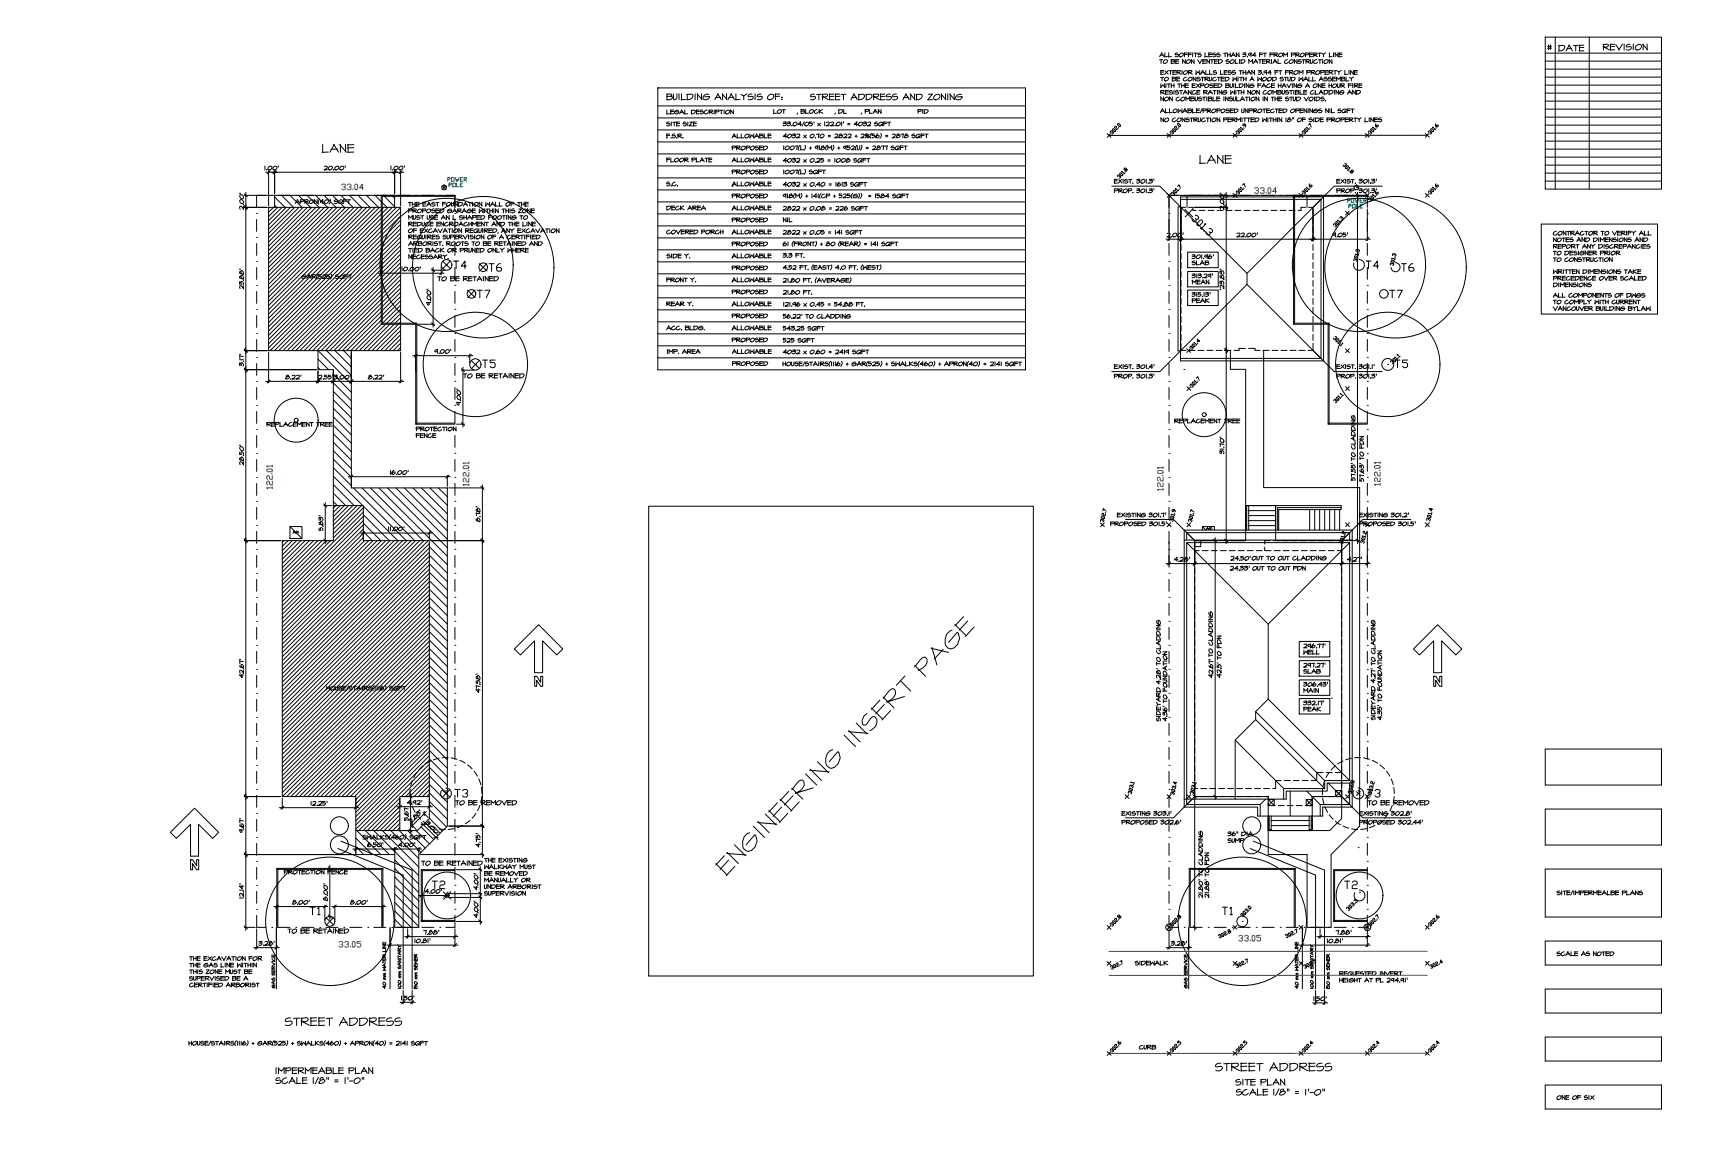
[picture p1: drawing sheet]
<svg xmlns="http://www.w3.org/2000/svg" width="914mm" height="610mm" viewBox="0 0 914 610" stroke-linecap="round" stroke-linejoin="round" font-family="sans-serif">
<defs><g id="words">
<g font-size="7.9">
<text x="169" y="82">LANE</text>
<text x="634" y="88">LANE</text>
<text x="163" y="485">T1</text>
<text x="646" y="485">T1</text>
<text x="150" y="544">STREET ADDRESS</text>
<text x="642" y="568">STREET ADDRESS</text>
</g>
<g font-size="7.5">
<text x="239" y="143">T4</text>
<text x="721" y="143">T4</text>
<text x="258" y="145">T6</text>
<text x="740" y="145">T6</text>
<text x="251" y="159">T7</text>
<text x="734" y="159">T7</text>
<text x="254" y="196">T5</text>
<text x="737" y="196">T5</text>
<text x="240" y="423">T3</text>
<text x="722" y="423">T3</text>
<text x="228" y="471">T2</text>
<text x="710" y="471">T2</text>
</g>
<g font-size="7.1">
<text x="653" y="576">SITE PLAN</text>
<text x="653" y="581">SCALE 1/8&quot; = 1'-0&quot;</text>
</g>
<g font-size="6.6">
<text x="823" y="28">DATE</text>
<text x="847" y="28">REVISION</text>
<text x="351" y="54">BUILDING ANALYSIS OF:</text>
<text x="428" y="54">STREET ADDRESS AND ZONING</text>
<text x="145" y="569">IMPERMEABLE PLAN</text>
<text x="145" y="575">SCALE 1/8&quot; = 1'-0&quot;</text>
</g>
<g font-size="6.6" fill="#a50052">
<text x="663" y="104">33.04</text>
<text x="249" y="258" transform="rotate(-90 249 258)">122.01</text>
<text x="731" y="258" transform="rotate(-90 731 258)">122.01</text>
</g>
<g font-size="6.2" fill="#a50052">
<text x="180" y="102">33.04</text>
<text x="145" y="260" transform="rotate(-90 145 260)">122.01</text>
<text x="616" y="261" transform="rotate(-90 616 261)">122.01</text>
<text x="178" y="502">33.05</text>
<text x="654" y="499">33.05</text>
</g>
<text font-size="6.2" x="191" y="446">SWALKS(460) SQFT</text>
<g font-size="5.7">
<text x="408" y="62">LOT , BLOCK , DL , PLAN PID</text>
<text x="613" y="61">ALLOWABLE/PROPOSED UNPROTECTED OPENINGS NIL SQFT</text>
<text x="215" y="121">REDUCE ENCROACHMENT AND THE LINE</text>
<text x="230" y="150">TO BE RETAINED</text>
<text x="821" y="159">ALL COMPONENTS OF DWGS</text>
<text x="643" y="349" transform="rotate(-90 643 349)">TO CLADDING</text>
<text x="689" y="358">SLAB</text>
<text x="240" y="427">TO BE REMOVED</text>
<text x="722" y="427">TO BE REMOVED</text>
<text x="592" y="437">PROPOSED 302.6'</text>
<text x="718" y="437">PROPOSED 302.44'</text>
<text x="222" y="459">TO BE RETAINED</text>
<text x="637" y="465" transform="rotate(-90 637 465)">TO CLADDING</text>
<text x="255" y="468">MANUALLY OR</text>
<text x="823" y="475">SITE/IMPERMEALBE PLANS</text>
</g>
<g font-size="5.3">
<text x="612" y="31">ALL SOFFITS LESS THAN 3.94 FT FROM PROPERTY LINE</text>
<text x="612" y="35">TO BE NON VENTED SOLID MATERIAL CONSTRUCTION</text>
<text x="613" y="41">EXTERIOR WALLS LESS THAN 3.94 FT FROM PROPERTY LINE</text>
<text x="613" y="44">TO BE CONSTRUCTED WITH A WOOD STUD WALL ASSEMBLY</text>
<text x="613" y="48">WITH THE EXPOSED BUILDING FACE HAVING A ONE HOUR FIRE</text>
<text x="613" y="51">RESISTANCE RATING WITH NON COMBUSTIBLE CLADDING AND</text>
<text x="613" y="55">NON COMBUSTIBLE INSULATION IN THE STUD VOIDS.</text>
<text x="351" y="61">LEGAL DESCRIPTION</text>
<text x="613" y="66">NO CONSTRUCTION PERMITTED WITHIN 18&quot; OF SIDE PROPERTY LINES</text>
<text x="351" y="68">SITE SIZE</text>
<text x="386" y="74">ALLOWABLE</text>
<text x="386" y="80">PROPOSED</text>
<text x="351" y="87">FLOOR PLATE</text>
<text x="386" y="87">ALLOWABLE</text>
<text x="413" y="87">4032 x 0.25 = 1008 SQFT</text>
<text x="386" y="93">PROPOSED</text>
<text x="351" y="99">S.C.</text>
<text x="386" y="99">ALLOWABLE</text>
<text x="413" y="100">4032 x 0.40 = 1613 SQFT</text>
<text x="386" y="106">PROPOSED</text>
<text x="215" y="110">THE EAST FOUNDATION WALL OF THE</text>
<text x="215" y="114">PROPOSED GARAGE WITHIN THIS ZONE</text>
<text x="351" y="112">DECK AREA</text>
<text x="386" y="112">ALLOWABLE</text>
<text x="413" y="113">2822 x 0.08 = 226 SQFT</text>
<text x="712" y="108">POWER</text>
<text x="215" y="117">MUST USE AN L SHAPED FOOTING TO</text>
<text x="386" y="119">PROPOSED</text>
<text x="413" y="119">NIL</text>
<text x="351" y="125">COVERED PORCH</text>
<text x="386" y="125">ALLOWABLE</text>
<text x="413" y="125">2822 x 0.05 = 141 SQFT</text>
<text x="821" y="126">CONTRACTOR TO VERIFY ALL</text>
<text x="215" y="128">REQUIRES SUPERVISION OF A CERTIFIED</text>
<text x="215" y="131">ARBORIST. ROOTS TO BE RETAINED AND</text>
<text x="386" y="131">PROPOSED</text>
<text x="821" y="129">NOTES AND DIMENSIONS AND</text>
<text x="215" y="135">TIED BACK OR PRUNED ONLY WHERE</text>
<text x="352" y="138">SIDE Y.</text>
<text x="386" y="138">ALLOWABLE</text>
<text x="413" y="138">3.3 FT.</text>
<text x="630" y="138">301.96'</text>
<text x="821" y="136">TO DESIGNER PRIOR</text>
<text x="821" y="133">REPORT ANY DISCREPANCIES</text>
<text x="215" y="138">NECESSARY.</text>
<text x="386" y="144">PROPOSED</text>
<text x="630" y="141">SLAB</text>
<text x="821" y="140">TO CONSTRUCTION</text>
<text x="821" y="150">PRECEDENCE OVER SCALED</text>
<text x="821" y="146">WRITTEN DIMENSIONS TAKE</text>
<text x="351" y="150">FRONT Y.</text>
<text x="386" y="150">ALLOWABLE</text>
<text x="630" y="151">MEAN</text>
<text x="821" y="153">DIMENSIONS</text>
<text x="386" y="157">PROPOSED</text>
<text x="413" y="157">21.80 FT.</text>
<text x="630" y="161">PEAK</text>
<text x="821" y="162">TO COMPLY WITH CURRENT</text>
<text x="351" y="163">REAR Y.</text>
<text x="386" y="163">ALLOWABLE</text>
<text x="821" y="165">VANCOUVER BUILDING BYLAW</text>
<text x="386" y="169">PROPOSED</text>
<text x="413" y="170">56.22' TO CLADDING</text>
<text x="351" y="176">ACC. BLDG.</text>
<text x="386" y="176">ALLOWABLE</text>
<text x="413" y="176">543.25 SQFT</text>
<text x="386" y="182">PROPOSED</text>
<text x="413" y="182">525 SQFT</text>
<text x="352" y="188">IMP. AREA</text>
<text x="386" y="188">ALLOWABLE</text>
<text x="413" y="188">4032 x 0.60 = 2419 SQFT</text>
<text x="386" y="195">PROPOSED</text>
<text x="244" y="201">TO BE RETAINED</text>
<text x="140" y="227">REPLACEMENT TREE</text>
<text x="620" y="225">REPLACEMENT TREE</text>
<text x="219" y="229">PROTECTION</text>
<text x="219" y="233">FENCE</text>
<text x="718" y="245" transform="rotate(-90 718 245)">TO CLADDING</text>
<text x="722" y="256" transform="rotate(-90 722 256)">57.63' TO FDN</text>
<text x="586" y="279">PROPOSED 301.5'</text>
<text x="718" y="279">PROPOSED 301.5'</text>
<text x="661" y="298">OUT TO OUT CLADDING</text>
<text x="650" y="303">24.33' OUT TO OUT FDN</text>
<text x="689" y="344">296.77'</text>
<text x="689" y="347">WELL</text>
<text x="647" y="360" transform="rotate(-90 647 360)">42.5' TO FDN</text>
<text x="689" y="354">297.27'</text>
<text x="689" y="364">306.43'</text>
<text x="689" y="368">MAIN</text>
<text x="689" y="377">PEAK</text>
<text x="615" y="383" transform="rotate(-90 615 383)">SIDEYARD 4.28' TO CLADDING</text>
<text x="618" y="383" transform="rotate(-90 618 383)">4.36' TO FOUNDATION</text>
<text x="728" y="382" transform="rotate(-90 728 382)">SIDEYARD 4.27' TO CLADDING</text>
<text x="732" y="382" transform="rotate(-90 732 382)">4.35' TO FOUNDATION</text>
<text x="648" y="443">36&quot; DIA</text>
<text x="648" y="447">SUMP</text>
<text x="255" y="458">THE EXISTING</text>
<text x="255" y="461">WALKWAY MUST</text>
<text x="149" y="464">PROTECTION FENCE</text>
<text x="255" y="465">BE REMOVED</text>
<text x="255" y="471">UNDER ARBORIST</text>
<text x="255" y="475">SUPERVISION</text>
<text x="641" y="476" transform="rotate(-90 641 476)">21.88' TO FDN</text>
<text x="151" y="495">TO BE RETAINED</text>
<text x="99" y="509">THE EXCAVATION FOR</text>
<text x="823" y="507">SCALE AS NOTED</text>
<text x="99" y="513">THE GAS LINE WITHIN</text>
<text x="599" y="512">SIDEWALK</text>
<text x="99" y="516">THIS ZONE MUST BE</text>
<text x="99" y="520">SUPERVISED BE A</text>
<text x="708" y="518">REQUESTED INVERT</text>
<text x="99" y="524">CERTIFIED ARBORIST</text>
<text x="602" y="556">CURB</text>
<text x="823" y="583">ONE OF SIX</text>
</g>
<text font-size="5.3" fill="#007f7f" x="236" y="100">POLE</text>
<g font-size="4.9" fill="#007f7f">
<text x="236" y="97">POWER</text>
<text x="713" y="111">POLE</text>
</g>
<text font-size="4.9" x="146" y="524" transform="rotate(-90 146 524)">GAS SERVICE</text>
<g font-size="4.4">
<text x="205" y="524" transform="rotate(-90 205 524)">40 mm WATER LINE</text>
<text x="222" y="524" transform="rotate(-90 222 524)">150 mm SEWER</text>
<text x="629" y="524" transform="rotate(-90 629 524)">GAS SERVICE</text>
<text x="696" y="524" transform="rotate(-90 696 524)">100 mm SANITARY</text>
</g>
<g font-size="4">
<text x="637" y="282">A/C</text>
<text x="154" y="283">A/C</text>
</g>
</g></defs>
<!-- layer: ARWALL -->
<g fill="none" stroke="#000" stroke-width=".53">
<path d="M818 20h61v80h-61zM818 28h61M142 110h70v76h-70zM145 110v-7h64v7M241 103v7M623 109h2l35 36v5l-35 36h-2zM625 104h75v87h-75zM625 105h74M628 110v-7h64v7M699 105v85M699 105l-39 40M816 119h61v47h-61z"/>
<path d="M660 150l39 40M168 186v10h8v72M186 186v72h51v179l-15 15v39h-13v-39h-21v-12M625 190h74M651 185v10h8v86M669 185v73h50v179l-15 15v39h-12v-39h-21v-20M153 279h7v6h-7zM153 279l7 6M659 278h1M659 276h1M659 273h1M659 270h1"/>
<path d="M659 268h16M661 278h14M661 276h14M661 273h14M661 270h14M149 286h27v-18h16v18h35v136h-15v18h-24v-18h-39zM627 286h89v128h-14v5h-21v4h-54zM627 286v-5h89v5M628 282h86M628 282v4M628 287l43 43M628 282l4 4"/>
<path d="M632 286h27v-18h16v18h35v136h-16v18h-23v-18h-39zM714 282v4M714 282l-4 4M714 287l-43 43M671 330v40M664 377l37 36M671 370l43 43M671 370l-7 7v4l-10 11v31M654 392l25 25M664 381l37 36M818 396h61v19h-61zM683 419v13"/>
<path d="M691 419l8 7M703 414l11 12h-15M714 414v12M716 414v13h-16v5h-34v-5h-39v-4M227 422v11l-6 7M631 423l-3 3M667 426v6M670 423l-3 3h-39v-139h86v126h-13v4h-22v6M671 434h1M671 437h1M673 434h20M673 437h20"/>
<path d="M694 434h.1M694 437h.1M694 432v8M699 426v6M710 422v11l-6 7h-33M818 428h61v19h-61zM818 460h61v25h-61zM629 491v32M818 498h61v13h-61zM818 523h61v13h-61zM818 549h61v12h-61zM818 574h61v13h-61z"/>
</g>
<!-- layer: ARWINDOW -->
<g fill="none" stroke="#000" stroke-width=".53">
<path d="M823 20v80M841 20v80M818 37h61M818 32h61M818 58h61M818 54h61M818 49h61M818 45h61M818 41h61M818 79h61M818 75h61M818 70h61"/>
<path d="M818 66h61M818 62h61M818 96h61M818 92h61M818 87h61M818 83h61"/>
</g>
<!-- layer: ARNOTE -->
<g fill="none" stroke="#000" stroke-width=".53">
<path d="M819 24v2M820 24v2M821 25l-2 1M821 24l-2 1M348 47h195v149h-195zM348 56h195M348 62h195M348 69h195M348 75h195M353 71v2M354 72h-1M354 71h-1"/>
<path d="M355 73h.1M357 71l-1 1h1a1.1 1.1 0 0 1 0 1 1.1 1.1 0 0 1-1 0M358 73h.1M359 71h1v1h-1l2 1M359 71v2M361 73h.1M414 65h2h-1M414 65l2 1-1 1-1-1M415 77v2M416 71v2M416 71l-2 1h2M417 65h1h-1"/>
<path d="M417 65l1 1-1 1v-1M419 67h.1M419 71h2l-1 1M419 72h2l-1 1h-1M421 77h1v2M422 71h1v1l-2 1h2M423 77v1v2M424 64v3M424 77v2M424 64l-2 2h2M425 79h-1M425 72l2 1"/>
<path d="M426 64l-2 3M426 77v1l-1 2M427 72l-2 1M428 65l2 1-1 1-1-1M429 64v1M429 78v1M429 78h-1M430 65h-2M431 64v1M431 73h.1M433 78h-1h-1h1l1-1v2M433 65l1 2"/>
<path d="M433 71v2M433 71h-1M434 77v2M434 65l-1 2M435 78h1l-1 1h-1zM436 78v-1h-1v1M436 64v3M437 65h1h1l-2 2h2M438 77l-1 1v2M438 72h1M439 72h-1M440 65h1l-2 2h2"/>
<path d="M440 77v2M440 77l-1 1-1-1v2M441 77v1l-1 2M442 71h1v1l-1 1h1M442 67h.1M444 78v1M444 72h1h1l-1 1h-1zM444 78h-1M445 72v-1h-1l1 1M445 64v3M446 64v1M447 71h1v1l-2 1h2"/>
<path d="M448 78h-1h-1h1l1-1v2M448 78h2l-1 1h-1M449 77v1M449 71h1v1l-1 1h1M450 77h-2M450 66h-1M450 65h-1M451 77h1v1l-2 1h2M453 71v2M453 77v1v2M454 72h-2M454 66h-2l1-2v3"/>
<path d="M455 77v2h-1v-2M456 71h1v1l-2 1h2M456 77v1l-1 2M457 65h1M457 65l2 1-1 1-1-1M459 72h1l-1 1zM459 65h1h1l-2 2h2M459 79h-1M459 78h-1M460 71l-2 2M461 71l-1 1 1 1M461 72h2l-1 1h-1"/>
<path d="M462 71v1M462 77h1v1l-1 1h1M463 71h-2M464 65h-1l2 1a1 1 0 0 1-1 1 1 1 0 0 1-1-1M464 78h2l-1 1h-1zM465 71a1.1 1.1 0 0 0-1 1 1.1 1.1 0 0 0 0 1l1-1-2 1M465 78v-1v1M466 71v1v1M466 66l1 1M468 77l-1 2M468 64v3M468 77h-2"/>
<path d="M469 72h1M469 65h-1M469 77v2M470 77h-2M470 72h-1M470 65v2M471 65h-1M472 71h1l1 1-2 1h2M473 77l-2 1h2a1 1 0 0 1 0 1 1 1 0 0 1-1 0M475 72h1l-1 1h-1zM475 78l1 1M476 72v-1h-1v1"/>
<path d="M478 71v2M478 77h-2v2M478 78h-2M478 71h-1M479 72h1h1l-2 1zM479 77v2M480 72v-1h-1v1M480 77h-2M484 71l-1 1h1a1.1 1.1 0 0 1 0 1 1.1 1.1 0 0 1-1 0M486 72l1 1M487 71v2M489 72h-2"/>
<path d="M489 71h-2M490 71v2M491 71h-2M348 81h195M348 94h195M348 88h195M415 90v2M422 90v2M422 90h-1M423 90v1v1M424 90v2M425 92h-1"/>
<path d="M426 90v1l-1 1M430 90l-2 1h2a1.1 1.1 0 0 1-1 1 1.1 1.1 0 0 1-1 0M432 91l1 1M433 90v2M435 90h-2M435 91h-2M436 90v2M437 90h-2M588 99h26l11 11M590 95v2M590 100v2M591 95h-1"/>
<path d="M591 97h-1M591 96h-1M592 100v2M592 95l2 2M594 95l-2 2M594 95v2M596 95l-1 1h2a1 1 0 0 1-1 1 1 1 0 0 1-1 0M598 95v2M599 95h-2M599 97h.1M602 95h1l-1 1M602 96h1l-1 1"/>
<path d="M607 95v2M607 100v2M608 97h.1M608 95h2l-1 1M608 96h2l-1 1h-1M611 95h.1M611 100h.1M707 95v2M707 100v2M709 95h-2M709 97h-2M709 96h-2"/>
<path d="M710 100v2M710 95l1 2M711 95l-2 2M712 95v2M714 95l-1 1h2a1.1 1.1 0 0 1-1 1 1.1 1.1 0 0 1-1 0M715 100v2M716 95v2M717 95h-2M717 97h.1M719 95h2l-1 1M719 96h2l-1 1h-1M724 95v2"/>
<path d="M724 100v2M725 97h.1M726 95h1v1M726 96h2l-1 1h-1M728 95h.1M728 100h.1M731 99h-25l-11 11M157 106l2 2M157 106l-1 2M158 107h-1M159 106h2l-1 1-1-1M159 106v2"/>
<path d="M161 106h2v1l-2-1 2 2M161 106v2M166 106l2 2M166 106v2M168 106v2M169 105l-1 2 1 1M171 107h-2l2-1v2M175 105v2l-1 1M178 106h-1l2 1a1.1 1.1 0 0 1-1 1 1.1 1.1 0 0 1-1 0M180 107l1 1M182 106v2M183 106l-1 1"/>
<path d="M183 106h-1M185 106v2M185 106h-1M202 104h39M202 103v69M241 103h-39v69h19M348 120h195M348 107h195M348 113h195M348 100h195M416 103v2M416 103h-1l-1 1 2-1"/>
<path d="M417 103v2M418 104h2l-2 1-1-1zM419 103h-1v1M421 102l-1 2v1M421 103l1 1 1-1v2M421 103v2M424 102v2l-1 1M426 104h1M427 103v1M430 103v2M432 103v2M432 103l-2 1h2"/>
<path d="M433 103v2M434 102v2v1M436 103h-1v1l1 1 1-1M437 103h2v1l-2-1M437 103v2M441 104h1M442 103v1M444 103l2 1-1 1-1-1M444 103v1M445 103h-1M446 103h1h1l-2 2h2M448 103l2 1-1 1-1-1"/>
<path d="M449 103v1M450 103h-2M451 102l-1 2 1 1M453 103l-2 1 1 1 1-1h1h-2M454 102l1 2-1 1M456 102v2l-1 1M461 104h-1M461 103h-1M463 103v2M464 103l2 1-1 1-1-1M464 103v1M465 103h-1"/>
<path d="M466 104h2l-1 1-1-1zM467 103h1h-1h-1l1 1M470 104h-1l1-1v2M474 103h-2l2 1a1 1 0 0 1 0 1 1 1 0 0 1-2 0M476 104l1 1M477 103v2M479 103l-2 1M479 103h-2M480 103v2M481 103h-2M590 100h2l-1 1h-1M592 100h2l-1 1h-1l2 1"/>
<path d="M597 101h1l1-1h-2v2M599 102h.1M602 100h1l-1 1M602 101h1l-1 1M608 102h.1M608 100h2l-1 1M608 101h2l-1 1h-1M685 104h39M685 103v69M707 100h2l-1 1h-1M710 100h1v1h-1l2 1M715 100h2l-1 1h-1"/>
<path d="M717 102h.1M719 100h2l-1 1M719 101h2l-1 1h-1M724 103h-39v69h18M725 102h.1M726 100h1v1M726 101h2l-1 1h-1M219 121v2M222 121v2M225 121l1 2M226 121l-2 2M228 121h-1v2h1l1-1"/>
<path d="M230 121l2 2M230 121l-1 2M232 121l1 2M234 121l-1 2M235 121l2 2M236 121l-2 2M238 121v2M239 121v2M243 121l1 2M243 121v2M244 121v2M246 121h2v1h-2l2 1"/>
<path d="M246 121v2M249 121v2M255 121v1l-1 1h-1v-2M255 121v2M256 121h2v1h-2l2 1M256 121v2M259 121v2M261 121h1l1 1-1 1h-1zM266 121l2 2M267 121l-2 2M268 121v2M270 121v2l-2-2"/>
<path d="M274 121v2M276 121l2 2M278 121l-2 2M280 121h-1l-1 2h1l1-1M282 121l1 2M282 121l-1 2M283 121l2 2M286 121l-2 2M287 121l1 2M287 121l-1 2M289 121v2M290 121h-1"/>
<path d="M291 121v2M294 121l2 2M294 121v2M296 121v2M348 126h195M348 132h195M348 139h195M416 128a1.1 1.1 0 0 0-1 1 1.1 1.1 0 0 0 0 1l1-1-2 1M417 128v2M420 128l-1 1v1M420 128v2M422 128h-2"/>
<path d="M422 129h-2M422 128h2v1h-2l3 1M422 128v2M428 128v2M429 128v2l-2-2M430 128v2M431 128h-2M432 128v1l-1 1M434 129h1M435 129v1M438 129h1l-1 1h-1zM439 129v-1h-1v1"/>
<path d="M445 128l-1 1v1M445 128h2l-1 1h-1l2 1M445 128v2M447 128v2M449 129h-2M449 128h-2M449 130h-2M450 128l2 2M451 128l-2 2M451 129h-1M452 128h2v1h-2l2 1M452 128v2"/>
<path d="M455 128v1l-1 1M459 129h-2M461 128v2M463 128v2M463 128l-1 1h2M464 128v2M468 128l-1 1h1v1h-1M470 129l1 1M471 128v2M473 128h-2M473 129h-2M474 128v2"/>
<path d="M475 128h-2M162 146h-2v1h2v-1h-2M163 145l2 2M164 145l-2 2M164 147h-1M165 145l2 1h-1h-1l2 1M165 145v2M168 145v1v2M169 145v1l1 1h-1M170 145h-1M171 146l1-1v1l-1 1h1M173 146h1v1h-1"/>
<path d="M173 145v1M174 145h-1M175 145l1 1-1 2M179 145l-1 1h1v1h-1M181 146l1 1M182 145v2M184 146h-2M184 145h-2M185 145v2M186 145h-2M200 145h35M213 141v2"/>
<path d="M216 143h.1M222 141v1M226 153h.1M226 160l1 2v-1l-1-1M228 159h.1M228 143h7M229 141v32M233 141v4M348 145h195M348 151h195M348 158h195M415 148l1-1v1l-2 1h2"/>
<path d="M415 160v2M416 140v3M416 140l-2 2h2M417 143h.1M417 147v2M417 141l2 1h-1h-1M418 140v1M418 149h.1M418 160v2M419 141h-2M419 148h2l-2 1h-1zM420 141h1l-1 2 1-1"/>
<path d="M420 148v-1l-1 1M423 160a1.1 1.1 0 0 0-1 1 1.1 1.1 0 0 0 0 1l1-1-2 1M423 140v3M425 141h-2M425 147v2M426 141v2M427 148h-2M427 147h-2M427 141h-2M428 143h.1M428 147v2M429 147h-2"/>
<path d="M429 149h.1M430 140v1v2M431 140v3M432 147l-1 1 1 2M432 141h-1M432 142l-1 1M433 147l2 2M434 147l-2 2M434 140l1 2M434 140l-1 3M434 148l-1 1M435 160v1"/>
<path d="M435 142h-2M435 147l1 2M437 141h-1h-1l2 1a1.1 1.1 0 0 1 0 1 1.1 1.1 0 0 1-2-1M437 147l-1 2M438 147v2M438 141v2M439 141h-1M439 148h-1M439 147h-1M439 149h-1M440 140v2l-1 1M442 160v1"/>
<path d="M442 149l-2-1h1h1l-1-1h-1v2M443 147l1 2M443 147l-1 2M444 142h-2l2-2v3M444 148l-1 1M445 143h.1M445 160v2M445 160l-1 1h2M447 148l-1-1-1 1v1h2v-1h-2M448 147v2M449 147h-1M449 149h-1"/>
<path d="M449 148h-1M449 140v3M450 147v1v2M451 141h-2M452 141v2M453 141h-2M454 143h.1M456 140v1v2M457 141v2M459 140v3M459 142l-1-1-1 2M461 141h-2"/>
<path d="M461 142l-2 1M463 141h-2l2 1a1.1 1.1 0 0 1 0 1 1.1 1.1 0 0 1-2-1M464 141v2M465 141h-1M466 140v2l-1 1M631 145h1v1M631 155h1v1M633 145v2M633 155v2M634 145h2l-1 1M634 155v1M635 155h-1"/>
<path d="M637 145h1l1 1-2 1h2M637 155v2M638 155h1v1M640 155h.1M641 145v2M641 145h-2v1h1l1-1M642 145v1M202 171h19v53M220 171v53h21M221 172h9M226 160h2M348 164h195"/>
<path d="M348 170h195M348 177h195M416 160h1v1l-2 1h2M419 162h.1M421 161h-1l1-1v2M425 161l2 1M427 161l-2 1M432 162h.1M434 161h-2l2-1v2M434 161h2l-1 1h-1M436 160h-2M439 161h-1"/>
<path d="M442 161h1l-1 1M443 160h-1M446 162h.1M447 161h2l-2 1zM448 161v-1h-1v1M449 161h2l-1 1h-1zM450 161l1-1h-1l-1 1h1M455 160h-2v2M455 161h-2M456 160v2M457 160h-2M457 162h.1"/>
<path d="M685 171h18v53M703 171v53h21M218 188h32M231 185v2M232 185h-2v1l1-1M232 187h.1M238 185v1M245 194v32M249 187v5M348 189h195M348 183h195M414 192v2"/>
<path d="M416 191v3M416 192l-2 1M420 191v2l-1 1v-1v-1M422 192h-1h1v1h-1M423 191v3h1M424 192h-1M426 191l-1 3M428 192h-2h2v1h-2M429 192v2M430 192h-2M431 191l2 3M432 191l-2 3"/>
<path d="M432 193h-1M433 191v3M434 192h2h-2l2 2M434 192v2M438 192h-2h2v1h-1M439 191v1v2M440 191v3M441 191v3M442 191v3M444 191a1.1 1.1 0 0 0-1 1 1.1 1.1 0 0 0 1 2v-2l-1 1M445 191l1 2-1 1M448 192v1"/>
<path d="M449 193h-1M453 192h-1l-1 1v1l2-1v-1l-2 1M456 193h-2M456 194l-1-3-1 3M458 194l-2-2h2h-1h-1v2M459 191v1v2M460 192l1 1-1 1v-1M460 191v1M461 192h-1M462 192h1l-1 2h1M464 191v1l1 1v1l-1-1M465 192h-1"/>
<path d="M466 191l1 2-1 1M469 192v1M470 193h-1M473 192h-1h1v1h-1M474 192v2l1-2 1 2M476 191v3M479 193h-2M479 194l-1-3-2 3M479 191v3h2M481 191v3M483 192h-2l2 2M485 192h-1h1v1h-1"/>
<path d="M487 191l-1 1v2M488 191v3M488 191l-1 2h2M490 191a1.1 1.1 0 0 0-1 1 1.1 1.1 0 0 0 1 2l1-2-2 1M494 191l1 2-1 1M497 192v1M498 193h-1M501 191l1 3M501 191l-1 3M502 193h-2M502 192h2l-1 1-1-1M503 192v2"/>
<path d="M505 192h1h-1l2 2M505 192v2M510 192l1 2M510 191v3M511 191v3M513 191l-1 1v2M514 191v3M514 191l-1 2h2M518 191v2v1M522 193h-1M522 192h-1M524 192h1h1l-2 2h2"/>
<path d="M527 191v3M529 191v3M529 191l-2 2h2M530 191v3M533 192h-1h2v1h-2M535 193l1 1M537 191v3M539 192h-2M540 192v2M541 192h-2M590 198h2l-1 1h-1M590 193v2"/>
<path d="M590 198v2M591 193h-1M591 195h-1M591 194h-1M592 198h2l-1 1h-1l2 1M592 193l2 2M592 198v2M594 193l-2 2M594 193v2M596 193l-1 1h2a1 1 0 0 1-1 1 1 1 0 0 1-1 0M597 198h2v1h-2M597 198v2"/>
<path d="M598 193v2M599 193h-2M599 195h.1M599 200h.1M602 193h1l-1 1M602 198h1l-1 1M602 194h1l-1 1M602 199h1l-1 1M607 193v2M607 198v2M608 195h.1M608 200h.1"/>
<path d="M608 198h2l-1 1M608 199h2l-1 1h-1M610 194h-2l2-1v2M611 198v1M611 193v1M625 185l-11 12h-26M695 185l11 12h25M707 198h2v1h-2M707 193v2M707 198v2M709 193h-2M709 195h-2"/>
<path d="M709 194h-2M710 198h1v1h-1l2 1M710 193l1 2M710 198v2M711 193l-2 2M712 193v2M714 193l-1 1h2a1.1 1.1 0 0 1-1 1 1.1 1.1 0 0 1-1 0M715 198h2l-1 1h-1M715 198v2M716 193v2M717 193h-2M717 195h.1"/>
<path d="M717 200h.1M719 193h2l-1 1M719 198h2l-1 1M719 194h2l-1 1h-1M719 199h2l-1 1h-1M724 193v2M724 198v2M725 195h.1M725 200h.1M726 198h1v1M726 199h2l-1 1h-1M726 193v2"/>
<path d="M727 193v1M728 198v1M242 206h.1M242 213h2M242 213v1h1l-1-1M244 212h.1M220 224h21M242 224h4M703 224h21M343 268h204v248h-204zM591 271v3M593 272h-2"/>
<path d="M594 272l1 1M595 272l-2 2M596 275h25l11 11M596 271v3M598 272h-1h1a1 1 0 0 1 0 2 1 1 0 0 1-1-1M600 272v2M600 272h-1M601 271v3M602 271v3M603 271v2l-1-1M606 272h-2v1v1l2-1v-1l-2 1M608 272h2h-1"/>
<path d="M608 272l2 1h-1h-1M613 271v3M616 271v3M616 272h-2M617 271v1M719 271v3M721 272h-2M722 272l1 1M723 272l-2 2M724 271v3M726 272h-1l2 1a1.1 1.1 0 0 1-1 1 1.1 1.1 0 0 1-1-1M728 272v2"/>
<path d="M729 272h-2M729 271v3M730 272l2 1M730 271v3M731 271v2M734 272h-1l-1 1 1 1 1-1v-1l-1 1M736 272h2h-1M736 272l2 1h-1h-1M741 271v3M743 272h1h1l-2 2 2-1M745 271v1M747 275h-26l-11 11"/>
<path d="M504 334a6 6 0 0 0-2 9h1a6 6 0 0 0 4-8l-5 5M505 330l6 6M510 326l-5 5M512 329l-4 5M515 332l-4 5M479 358l-5 5M484 353l4-5h2v1a6 6 0 0 1-4 6M484 352l6 6M493 343l9 2M493 343l3 9M499 344l-5 5M173 363v2"/>
<path d="M174 363v2M174 364h-1M179 363v1l-1 1h-1v-2M180 363l-1 1h2a1.1 1.1 0 0 1-1 1 1.1 1.1 0 0 1-1 0M181 363v2M183 364h-2M183 363h-2M183 365h-2M184 363l-1 2M186 363l-1 1h2a1.1 1.1 0 0 1-1 1 1.1 1.1 0 0 1-1 0M188 363v2M189 363h-2"/>
<path d="M190 363l1 2M190 363l-1 2M191 364h-2M192 363v2M193 363h1v1h-1l2 1M193 363v2M196 363l-1 1h2a1.1 1.1 0 0 1-1 1 1.1 1.1 0 0 1-1 0M198 363l-1 1v2M198 363v2M200 363v2M201 363v2M202 363a1.1 1.1 0 0 0-1 1 1.1 1.1 0 0 0 1 1l1-1-2 1"/>
<path d="M204 363v1l-1 2M208 363l-2 1h2a1.1 1.1 0 0 1-1 1 1.1 1.1 0 0 1-1 0M210 364l1 1M211 363v2M213 364h-2M213 363h-2M214 363v2M215 363h-2M459 378a4 4 0 0 0-3 5 1.5 1.5 0 0 0 3 0l2-3 2-1a4 4 0 0 1 1 5 4 4 0 0 1-4 3M461 375l6 6M466 370l-5 5M467 369l6 6"/>
<path d="M468 373l-5 5M471 376l-4 5M477 360l5 6M479 369l-10 3a6 6 0 0 0 5-7l-1-1-2 1-4 5M690 371h1v1M692 371h2l-1 1M694 371h2v1l-2 1h2M698 371v2M700 371l-1 2M700 371h-2M700 371v1M441 397a6 6 0 0 0-2 9l1 1a6 6 0 0 0 3-9l-4 5"/>
<path d="M447 389l6 6M449 387l10 1M449 387l6 6M453 383l6 5M417 419l-4 5M419 417l6 6M426 409l6 6M428 408h11M429 407l6 6M430 417l-9 3a6 6 0 0 0 4-6v-1h-2l-4 5M433 403l5 6M399 437l6 6"/>
<path d="M401 435l10 1M401 435l6 6M405 431l6 6M407 429l6 6M411 425l-4 5M413 423l6 6M414 427l-5 5M417 430l-5 5M420 421l-5 5M423 424l-5 5M594 429v2M595 429l-1 1"/>
<path d="M595 430h-1M596 430l2 1M598 429l-2 2M598 429v2M600 430h-1h2a1.1 1.1 0 0 1-1 1 1.1 1.1 0 0 1-1 0M602 430v1M603 430h-2M604 429v2M604 429l2 2M606 429v2M608 430l-2 1h1h1l1-1h-2M611 430h1h-1"/>
<path d="M611 430l1 1h-1M615 430l2-1-1 1M615 430l2 1h-1h-1M619 429v2M620 429v1M632 422l-11 11h-25M710 422l11 11h26M719 429v2M721 430h-2M721 429l-2 1M722 430l1 1M723 429l-2 2"/>
<path d="M724 429v2M726 430h-1h2a1.1 1.1 0 0 1-1 1 1.1 1.1 0 0 1-1 0M728 430v1M729 430h-2M729 429v2M731 429v2M732 431l-2-2v2M734 430h-1l-1 1h1h1v-1h-1M736 430l2-1-1 1M736 430l2 1h-1h-1M741 430l1-1 1 1-2 1h2M744 431l1-1h1l-1 1z"/>
<path d="M745 430v-1v1M747 429v1M147 460v31M179 449l34 14v60M180 445l38 15v63M202 460v31M379 457l6 6M383 453l-4 5M385 452h10M385 451l6 6M386 455l-5 5M389 447l5 6"/>
<path d="M389 458l-5 5M397 441a6 6 0 0 0-2 9l1 1a6 6 0 0 0 3-9l-4 5M662 449l34 14v60M663 445l38 15v63M147 460h56M223 461h18M223 460v28M241 460h-18v28h18M136 492v10M137 498h2l-1 1M137 499h2l-1 1h-1M140 498h1l1 1-2 1h2"/>
<path d="M143 499h1l-1 1h-1zM144 499v-1h-1v1M145 498v1M146 491v32M147 491v-31h56v31M206 491v32M211 500v1v1M214 496h28M216 492v4M220 497v2M223 487h18M223 499h.1"/>
<path d="M224 498h2l-2 1zM225 498v-1h-1v1M226 492l-1 2M226 492l-2 1M226 494h.1M227 497v2M227 494l2-1-1 1h-1zM228 497h.1M228 493v-1l-1 1h1M230 494l1-1-1 1h-1zM231 493l-1-1v1M232 492v1"/>
<path d="M241 491v10M619 492v10M620 498h1v1M620 499h2l-1 1h-1M623 498h1l1 1-2 1h2M625 499h2l-1 1h-1zM626 499v-1l-1 1h1M628 498v1M629 492v10M685 499v1h2v-1M686 499v1M689 491v32"/>
<path d="M697 496h28M699 492v4M702 497v2M706 499h.1M707 498h2l-2 1zM708 498v-1h-1v1M708 492v2M708 492l-1 1M709 494h.1M709 497v2M710 494l2-1-2 1zM710 497h.1"/>
<path d="M711 493l-1-1v1M712 494l2-1-1 1h-1zM714 493l-1-1v1M715 492v1M724 491v10M134 501h14M139 500h.1M205 500h37M211 507h1M211 504l1 1M211 508h1M211 503h1"/>
<path d="M211 512v1v-1l1-1v2M211 506v1M211 506h1M211 501h1M211 517h1M211 516h1M211 509l1 2M212 508l-1 1h1M212 509l-1 1 1 1M212 504l-1 1M212 502l-1 1v-1v1M212 517h-1h1"/>
<path d="M212 516h-1l1 1M212 515h-1l1 1M212 514h-1l1 1M617 501h14M622 500h.1M685 512h2M685 508h2M685 502h2M685 501h2M685 500h2l-2 1M685 507v1M685 513h2"/>
<path d="M685 508v2M685 509h2M686 518h1M686 516h1M686 507v1M686 510v1M687 512l-1 1 1 1M687 507v1M687 502v2h-2M687 505l-1 2v-2l-1 1v1h2M687 510l-2 1 2 1M687 518h-1"/>
<path d="M687 517h-1v1M687 516h-1M687 515h-1v1M688 500h37M702 508h2M702 510v2h2l-1-2M702 507v1M702 506h2M702 512l1 1v-1v1M703 518h1M703 516h1M703 510v2"/>
<path d="M703 507v1M703 505v2v-2h-1v2M703 508l-1 1 2 1h-2M703 507l1 1M704 517h-2l1 1M704 517h-2h1M704 515l-2 1h1M704 515h-2h1M709 518v2M710 518v2M711 518v2M712 520h-1"/>
<path d="M713 518v2M716 518h-2v1a1.4 1.4 0 0 0 2 0h-2M717 518v2M718 518v2M719 518v2M724 520l-1-2-1 2M725 518v2M728 518v2M731 518v2M732 520h-2M734 518h1h1l-2 2h2M738 518v2"/>
<path d="M740 518v2M741 520h.1M743 518v2M744 518v2M211 523h1M212 530h8M212 527v2M213 524v7M213 529h.1M214 528h2l-1 1h-1M214 527v1M215 527h-1"/>
<path d="M218 524v7M219 527v1M685 522h2M686 522v1l-1-1M695 531h8M695 527v3M696 524v8M696 530h.1M697 528h1v1h-1M697 527v1M698 527l-1 1M701 524v8"/>
<path d="M702 527v1M702 522h1M702 523h2M702 522v1M703 523v-2v2M100 551v2M101 551v2M102 552h-2M106 551v1l-1 1v-2M108 551l-2 1h2a1.1 1.1 0 0 1-1 1 1.1 1.1 0 0 1-1 0M109 551v2M110 552h-2"/>
<path d="M110 551h-2M110 553h-2M112 551l-2 2M113 551l-1 1h2a1 1 0 0 1-1 1 1 1 0 0 1-1 0M115 551v2M116 551h-2M117 551l1 2M117 551l-1 2M118 552h-2M119 551v2M120 551h1v1h-1l2 1M120 551v2"/>
<path d="M123 551l-1 1h2a1.1 1.1 0 0 1-1 1 1.1 1.1 0 0 1-1 0M125 551l-1 1 1 1M126 551v2M127 551v2M128 551v2M129 551a1.1 1.1 0 0 0-1 1 1.1 1.1 0 0 0 1 1l1-1-2 1M131 551v1l-1 1M134 552v1M134 552h-1M138 551h-1v2a1.4 1.4 0 0 0 2-1h-2M141 552h-2M141 553l-1-2-1 2"/>
<path d="M142 551h1v1h-1l2 1M142 551v2M145 551l-1 1 1 1M145 552h2l-1 1h-1M145 551v1M147 551h-2M147 551h2v1l-2 1h2M151 551h-1v1h1l-1 1M152 551v1l-1 1M155 552v1M155 552h-1M159 551l-2 1h2a1 1 0 0 1 0 1 1 1 0 0 1-2 0"/>
<path d="M160 551v2l1-1 1 1M162 551v2M163 551l1 2M163 551l-1 2M164 552h-2M165 551v2M166 553h-1M167 551v2M169 551l-2 1 2 1M171 551l-2 1h2a1 1 0 0 1-1 1 1 1 0 0 1-1 0M172 551l-1 1 1 1M174 551v2"/>
<path d="M174 551l-2 1h2M176 551a1.1 1.1 0 0 0-1 1 1.1 1.1 0 0 0 1 1v-1l-1 1M180 551v1l-1 1M183 552v1M183 552h-1M186 551l2 2M187 551l-2 2M187 552h-1M188 551h2v1h-2M188 551v2M190 551h2v1h-2l2 1M190 551v2"/>
<path d="M196 551v2M197 551v2l-2-2M198 551l-1 1 1 1M200 551v2M200 551l-2 1h2M204 551v1l-1 1M207 552h-1M210 551h1v1l-1 1h1M212 551v2M214 551v2M214 551l-1 1h2M215 551v2"/>
<path d="M219 551l-1 1h1a1 1 0 0 1 0 1 1 1 0 0 1-1 0M221 552l1 1M223 551v2M224 552h-2M224 551h-2M225 551v2M226 551h-1"/>
<circle cx="417" cy="78" r="1"/>
<circle cx="418" cy="72" r="1"/>
<circle cx="419" cy="78" r="1"/>
<circle cx="421" cy="66" r="1"/>
<circle cx="427" cy="66" r="1"/>
<circle cx="430" cy="72" r="1"/>
<circle cx="435" cy="72" r="1"/>
<circle cx="444" cy="66" r="1"/>
<circle cx="455" cy="66" r="1"/>
<circle cx="458" cy="71" r=".6"/>
<circle cx="466" cy="66" r="1"/>
<circle cx="475" cy="78" r="1"/>
<circle cx="486" cy="72" r="1"/>
<circle cx="417" cy="91" r="1"/>
<circle cx="419" cy="91" r="1"/>
<circle cx="432" cy="91" r="1"/>
<circle cx="605" cy="96" r="1"/>
<circle cx="723" cy="96" r="1"/>
<circle cx="165" cy="107" r="1"/>
<circle cx="173" cy="107" r="1"/>
<circle cx="180" cy="107" r="1"/>
<circle cx="476" cy="104" r="1"/>
<circle cx="596" cy="101" r="1"/>
<circle cx="605" cy="101" r="1"/>
<circle cx="713" cy="101" r="1"/>
<circle cx="723" cy="101" r="1"/>
<circle cx="217" cy="122" r="1"/>
<circle cx="241" cy="122" r="1"/>
<circle cx="252" cy="122" r="1"/>
<circle cx="293" cy="122" r="1"/>
<circle cx="426" cy="129" r="1"/>
<circle cx="441" cy="129" r="1"/>
<circle cx="470" cy="129" r="1"/>
<circle cx="181" cy="147" r="1"/>
<circle cx="215" cy="142" r="1"/>
<circle cx="218" cy="142" r="1"/>
<circle cx="221" cy="142" r="1"/>
<circle cx="227" cy="155" r="1"/>
<circle cx="227" cy="157" r="1"/>
<circle cx="422" cy="149" r="1"/>
<circle cx="446" cy="142" r="1"/>
<circle cx="430" cy="161" r="1"/>
<circle cx="234" cy="186" r="1"/>
<circle cx="237" cy="186" r="1"/>
<circle cx="417" cy="193" r="1"/>
<circle cx="493" cy="193" r="1"/>
<circle cx="508" cy="193" r="1"/>
<circle cx="516" cy="193" r="1"/>
<circle cx="535" cy="193" r="1"/>
<circle cx="596" cy="199" r="1"/>
<circle cx="605" cy="199" r="1"/>
<circle cx="605" cy="194" r="1"/>
<circle cx="713" cy="199" r="1"/>
<circle cx="723" cy="199" r="1"/>
<circle cx="723" cy="194" r="1"/>
<circle cx="243" cy="210" r="1"/>
<circle cx="243" cy="208" r="1"/>
<circle cx="637" cy="219" r="12"/>
<circle cx="637" cy="219" r="1"/>
<circle cx="157" cy="222" r="12"/>
<circle cx="611" cy="273" r="1"/>
<circle cx="740" cy="273" r="1"/>
<circle cx="176" cy="364" r="1"/>
<circle cx="210" cy="364" r="1"/>
<circle cx="180" cy="437" r="5"/>
<circle cx="614" cy="431" r="1"/>
<circle cx="662" cy="437" r="5"/>
<circle cx="740" cy="431" r="1"/>
<circle cx="180" cy="447" r="5"/>
<circle cx="662" cy="447" r="5"/>
<circle cx="221" cy="498" r="1"/>
<circle cx="704" cy="498" r="1"/>
<circle cx="212" cy="520" r=".8"/>
<circle cx="212" cy="522" r=".8"/>
<circle cx="217" cy="528" r="1"/>
<circle cx="686" cy="520" r=".8"/>
<circle cx="700" cy="529" r="1"/>
<circle cx="703" cy="520" r=".8"/>
<circle cx="103" cy="552" r="1"/>
<circle cx="178" cy="552" r="1"/>
<circle cx="194" cy="552" r="1"/>
<circle cx="202" cy="552" r="1"/>
<circle cx="221" cy="552" r="1"/>
</g>
<!-- layer: HIDDEN -->
<g fill="none" stroke="#000" stroke-width=".53">
<path d="M625 115v3M625 120v3M627 110h-2v3M629 110h2v1h2M634 111h4M639 111h3M644 111h3M649 111h3M654 111h3M658 111h3M663 111h3M668 111h3"/>
<path d="M673 111h3M677 111h4M682 111h3M691 110h-3v1h-1M692 110h3v3M695 115v3M695 120v3M625 125v3M625 129v4M625 134v3M625 139v3M695 125v3"/>
<path d="M695 129v4M695 134v3M695 139v3M625 144v3M625 148v4M625 153v3M625 158v3M695 144v3M695 148v4M695 153v3M695 158v3M625 163v3"/>
<path d="M625 167v4M625 172v3M625 177v3M695 163v3M695 167v4M695 172v3M695 177v3M625 182v3h3M629 185h3M634 185h3M639 185h3M643 185h4"/>
<path d="M648 185h3M659 184h-3v1h-3M661 184h3v1h3M668 185h4M673 185h3M678 185h3M683 185h3M687 185h4M695 182v3h-3M632 286h3v3h-3zM632 296v3M635 291h-3v3"/>
<path d="M636 291h3M641 291h3M646 291h3M650 291h4M655 291h3M660 291h3M665 291h3M669 290v1M669 291h4M672 286h-3v2M674 286h3M674 291h3"/>
<path d="M679 286h3M679 291h3M683 286h3M684 291h3M688 286h3M689 291h3M693 286h3M693 291h3M698 286h3M698 291h3M702 286h3M703 291h3"/>
<path d="M707 286h3v3M708 291h2M710 291v3M710 296v3M632 300v4M632 305v3M632 310v3M632 315v3M632 319v4M710 300v4M710 305v3M710 310v3"/>
<path d="M710 315v3M710 319v4M632 324v3M632 329v3M632 334v3M632 338v4M710 324v3M710 329v3M710 334v3M710 338v4M632 343v3M632 348v3"/>
<path d="M632 353v3M632 358v3M710 343v3M710 348v3M710 353v3M710 358v3M632 362v3M632 367v3M632 372v3M632 377v3M710 362v3M710 367v3"/>
<path d="M710 372v3M710 377v3M632 381v4M632 386v3M632 391v3M632 396v3M710 381v4M710 386v3M710 391v3M710 396v3M217 418v3M218 413l-1 3"/>
<path d="M221 409l-2 2M224 405l-2 3M228 403l-3 1M232 401l-3 1M237 401h-3M239 401l3 1M243 402l3 2M247 405l3 2M251 408l2 3M253 412l1 3M255 417v3M632 400v4"/>
<path d="M632 405v3M632 410v3M632 417v5h2M632 415v2h2M635 417h4M640 417h3M645 417h3M650 417h3M654 417h4M659 417h3M664 417h3M669 417h3"/>
<path d="M678 413h-3v4h-2M680 413h3M684 413h3M689 413h3M700 418v3M700 409h-3v4h-3M701 413l-1 3M702 409h3M703 409l-1 2M707 409h3M707 405l-3 3M707 418l3 4h-3v-4h3l-3 4"/>
<path d="M710 419v3h-2M710 400v4M710 405v3M710 409v3M710 414v3M710 418v4M711 403l-3 1M715 401l-3 1M720 401h-3M722 401l3 1M726 402l3 2M730 405l3 2"/>
<path d="M734 408l1 3M736 412l1 3M738 417v3M217 422l1 3M218 427l2 3M221 431l2 3M224 435l2 1M228 437l3 1M232 439h4M240 438l-3 1M245 437l-3 1M249 434l-3 2"/>
<path d="M252 430l-2 3M636 422h3M641 422h3M645 422h3M650 422h3M655 422h3M660 422h3M664 422h3M669 422h2v1M671 426h4M671 425v1M671 423h3v3z"/>
<path d="M674 423l-3 3M676 426h4M681 426h3M686 426h3M691 426h3M691 423v3M694 425v1M697 422h-3v1l-3 3h3v-3h-3l3 3M698 422h3M700 422l1 3M701 427l2 3M703 422h3"/>
<path d="M703 431l2 3M707 435l2 1M711 437l3 1M715 439h3M735 430l-2 3"/>
</g>
<!-- layer: ARDIM -->
<g fill="none" stroke="#000" stroke-width=".53">
<path d="M140 88v2M141 91h6M141 90h.1M142 90v19M144 91h66M145 90v13M147 88h.1M172 88h1l-2 2h2M177 90h.1M183 88h.1M207 88v2M207 91h7"/>
<path d="M208 90h.1M209 90v13M212 90v19M214 88h.1M127 102h.1M129 108h.1M129 109v2l-2-2v1v1M129 110h12M129 103h16M130 102v9M130 108v384M142 110h.1"/>
<path d="M145 110l-3 2M145 109l1 1M145 104l6 6M147 110l-5 5M149 103l6 7M149 110l-7 7M151 110l-9 9M153 103l7 7M154 110l-12 11M156 110l-14 14M158 103l6 7M158 110l-16 16"/>
<path d="M160 110l-18 18M163 103l6 7M163 110l-21 20M165 110l-23 23M167 103l6 7M167 110l-25 25M169 110l-27 27M171 103l7 7M172 110l-30 29M174 110l-32 31M176 103l6 7M176 110l-34 34"/>
<path d="M178 110l-36 36M180 103l7 7M181 110l-39 38M183 110l-41 40M185 103l6 7M185 110l-43 43M187 110l-45 45M189 103l7 7M190 110l-48 47M192 110l-50 49M194 103l6 7M194 110l-52 52"/>
<path d="M196 110l-54 54M198 103l7 7M199 110l-57 56M201 110l-59 58M203 103l6 6M203 110l-61 61M205 110l-63 63M207 103l2 2M208 110l-66 65M210 110l-68 67M212 117l-69 69M212 110l-70 70"/>
<path d="M212 112l-70 70M212 114l-70 70M212 119l-67 67M619 104v23M619 103h31M625 111v16M632 110h18M645 102h1M648 108h.1M648 109v2l-2-2v1v1M649 102v9M649 108v180"/>
<path d="M695 111v16M718 102v186M724 111v16M212 121l-65 65M212 126l-60 60M212 130l-56 56M212 134l-51 52M212 139l-47 47M212 123l-62 63M212 128l-58 58M212 132l-53 54M212 137l-49 49"/>
<path d="M617 127h10M618 124l1-1v1l-1 1h1M620 125h.1M623 127h102M626 123v1M628 133h17v9h-17zM655 124l1-1v1l-2 1h2M657 124l1-1v1l-1 1h1M659 125h.1M665 123v1M707 123v2M707 123l-2 1 1 1 1-1"/>
<path d="M708 125h.1M711 123v1h1l-1 1M712 123h-1M713 123v1M127 142h.1M127 146v1h1M127 144l1 1M128 146h1v2l-1-1zM128 143l1 1v1h-1zM128 150l-1-1v2M128 151v-2l1 1v1M129 148h.1"/>
<path d="M129 151v2l-2-2v1v1M212 159l-26 27M212 143l-42 43M212 148l-38 38M212 152l-33 34M212 157l-29 29M212 141l-44 45M212 146l-40 40M212 150l-35 36M212 155l-31 31M628 144h17v8h-17zM628 154h17v8h-17z"/>
<path d="M645 142h1M646 146v1M646 150v-1v1M646 144v-1v2M646 150l1-1 1 1h-1M646 145l1-2 1 1-1 1M647 145v1v1a1.3 1.3 0 0 1 0-2zM648 148h.1M648 151v2l-2-2v2M212 161l-24 25M212 179l-6 7M212 177l-8 9"/>
<path d="M212 168l-17 18M212 175l-11 11M212 166l-20 20M212 173l-13 13M212 164l-22 22M212 170l-15 16M127 188h.1M127 190h2M127 188l2 1M127 188v2M128 193l-1-1v2M128 194v-2l1 1v1"/>
<path d="M129 191h.1M129 186h12M129 196h38M142 186v17M151 200h2l-1 1-1-1zM152 199h1h-1h-1h1M155 199h1l-2 2h2M157 199h1l-1 2h1M159 198v1M168 194l1 2M168 190l6 6M168 196v7"/>
<path d="M168 186l18 17M169 199h1l-1 2h1M172 199l1 1-1 1v-1M172 198v1M173 186l13 13M173 199h-1M174 198v1l1 1-1 1v-1M175 199h-1M176 198v1M176 196v7l10 9M176 198l10 10M177 199h1"/>
<path d="M177 199l2 1-1 1-1-1M177 186l9 8M182 186l4 4M185 198v1M186 186v17M195 200h2l-1 1-1-1zM196 199h-1h1M198 199h2l-2 2h2M201 199h1l-2 2h2M203 198v1M212 186v17M212 184l-2 2"/>
<path d="M212 182l-4 4M648 185h2M141 202h29M154 201h.1M167 202h11M171 201h.1M175 202h12M176 216l10 10M176 212l10 9M176 207l10 10M179 201h.1M184 202h30"/>
<path d="M198 201h.1M127 236h.1M127 239v2M176 239l10 9M176 234l10 10M176 230l10 9M176 225l10 10M176 221l10 9M645 231h1M646 238h2M646 239v1M648 237h.1"/>
<path d="M648 235h-2v1M127 240h1M127 243v-1v1h1M128 242h1v2l-1-1zM128 241v-2l1 1v1M129 241h.1M129 244v2l-2-2v1v1M176 252l16 16M176 247l10 10M176 243l10 10M176 256l11 12M184 252h54"/>
<path d="M186 251v6M187 258l28 28M192 258l27 28M196 258l28 28M201 258l36 36M205 258l32 32M207 249v2M208 249a1.1 1.1 0 0 0-1 1 1.1 1.1 0 0 0 1 1l1-1-2 1M209 258l28 27M210 251h.1M214 258l23 23M216 249v1"/>
<path d="M219 258l18 18M223 258l14 14M227 258l10 9M232 258l5 5M236 258h1M237 251v6M237 258h19M255 257v197M646 240l1-2 1 1-1 1M715 254h1M715 249h1M715 247h1"/>
<path d="M715 251h2M715 253v1M715 248v2M715 246v2M715 251v1M716 254v-1h1v1M716 250v-2l1 1v1M716 248v-2l1 1v1M169 273h.1M169 279v2M169 277v-1v1h1M170 276h1v2l-1-1z"/>
<path d="M170 275l-1-1v1M170 275v-1l1 1M171 278h.1M171 268h5M172 266v22M176 265l2 3M176 261l7 7M178 268l-2 1M180 268l-4 3M182 268l-6 5M184 268l-8 8M187 268l-11 10"/>
<path d="M189 268l-13 12M191 268l-15 14M192 277l9 9M192 268l18 18M192 269l-16 16M192 271l-43 43M192 273l-43 43M192 275l-43 43M192 278l-43 43M192 280l-43 43M192 272l14 14M206 279v2"/>
<path d="M207 279v2M214 279h.1M252 268h1M252 272h2M252 271v2M253 275h-1h1M253 270l-1-1v1l1 1v-1M253 274l1 1v1l-1-1zM253 269l1 1v1a1.3 1.3 0 0 1-1-2zM254 273h.1M660 268v13M661 268v13"/>
<path d="M693 270v11M696 270v11M698 270v11M701 270v11M704 270v11M706 270v11M709 270v11M710 269h-34v12M129 286h20M150 286l-1 1M152 286l-3 3M155 286l-6 5"/>
<path d="M157 286l-8 8M159 286l-10 10M161 286l-12 12M164 286l-15 14M166 286l-17 17M168 286l-19 19M169 281h1M170 281v-2l1 1v1M170 286l-21 21M171 286h5M173 286l-24 23M175 286l-26 26"/>
<path d="M191 282h38M192 286h1M192 282l-43 43M192 284l-43 43M192 281v4M192 281l5 5M193 286l-44 44M195 286l-46 46M197 286l-48 48M200 286l-51 50M202 286l-53 53M204 286l-55 55"/>
<path d="M206 286l-57 57M208 281h.1M209 286l-60 59M211 286l-62 62M213 286l-64 64M215 286l-66 66M218 286l-69 68M220 286l-71 70M222 286l-73 73M224 286l-75 75M227 286l-78 77M227 288l-78 77"/>
<path d="M227 290l-78 78M227 292l-78 78M227 294l-78 78M227 297l-78 77M227 299l-78 78M227 281v4M227 298l10 10M227 294l10 9M227 289l10 10M228 286h28M617 298h108M619 287v12"/>
<path d="M623 296h-2l2-1v2M624 297h.1M625 295h1v1l-2 1h2M627 296h2l-2 1zM628 296v-1h-1v1M629 295v1M632 287v12M633 286h11M643 284v139M648 286h10M651 295l2-1v1l-2 1h2M655 296h-1l1-2v2"/>
<path d="M656 296h.1M657 295h1l-1 1M657 294v1M658 294h-1M675 281v-13h35v2h-33v11M710 287v12M711 286h8M714 295v2M715 295l-2 1h2M716 297h.1M716 295h1l1 1-2 1h2M720 295l-1 2"/>
<path d="M720 295h-2M720 295v1M724 287v12M227 301l-78 78M227 303l-78 78M227 306l-78 77M227 308l-78 78M227 310l-78 78M227 312l-78 78M227 315l-78 77M227 317l-78 78M227 319l-78 78"/>
<path d="M227 316l10 10M227 312l10 9M227 307l10 10M227 303l10 9M227 321l-78 78M227 324l-78 77M227 326l-78 78M227 328l-78 78M227 330l-78 78M227 333l-78 77M227 335l-78 78M227 337l-78 78"/>
<path d="M227 339l-78 78M227 339l10 9M227 334l10 10M227 330l10 9M227 325l10 10M227 321l10 9M688 339h16v9h-16zM127 349h.1M127 350h2M127 352a1.1 1.1 0 0 0 1 1 1.1 1.1 0 0 0 1-1h-1v1M127 350v1M128 357v2l-1-2h2"/>
<path d="M129 354h.1M129 355v1l-2-1v1M227 346l-75 76M227 351l-71 71M227 355l-66 67M227 360l-62 62M227 344l-78 78M227 348l-73 74M227 353l-69 69M227 357l-64 65M227 342l-78 77M227 357l10 9"/>
<path d="M227 352l10 10M227 348l10 9M227 343l10 10M252 357h1M253 358h-1v1h1M253 358h1v2l-1-1zM640 352a1.1 1.1 0 0 0 1 1 1.1 1.1 0 0 0 1-1h-1h-1l1 1M640 350v1M641 357v2l-1-2h2M642 355v1l-2-1v1M688 360h16v8h-16zM688 350h16v8h-16z"/>
<path d="M227 377l-44 45M227 375l-46 47M227 364l-57 58M227 369l-53 53M227 373l-48 49M227 362l-60 60M227 366l-55 56M227 371l-51 51M227 380l-42 42M227 379l10 10M227 375l10 9M227 370l10 10"/>
<path d="M227 366l10 9M227 361l10 10M252 363h2M252 361h1M252 360v2M252 363v1M253 362v-2l1 1v1M253 365v1l-1-1h2M254 362h.1M688 370h16v8h-16zM227 393l10 9M227 384l-39 39"/>
<path d="M227 386l-39 39M227 389l-39 39M227 391l-39 39M227 393l-39 39M227 395l-39 39M227 398l-39 39M227 400l-39 39M227 382l-39 40M227 397l10 10M227 388l10 10M227 384l10 9M217 420v21"/>
<path d="M227 404l-35 36M227 413l-8 9M227 402l-37 38M227 418l-3 4M227 411l9 9M227 415l7 7M227 407l-15 15h6M227 409l-12 13M227 411l-10 11M227 420l10 9M227 406l10 10M227 416l-6 6"/>
<path d="M227 402l10 9M632 420v72M127 433h.1M127 439h2M127 434h2M127 437a1.1 1.1 0 0 0 1 1 1.1 1.1 0 0 0 1-1l-1-1v2M127 439v1h1l-1-1M127 434v2M129 438h.1M129 422h20M148 427h42M149 422v6"/>
<path d="M165 424v2M166 424h1v1l-2 1h2M168 426h.1M169 424h1v1l-2 1h2M171 425h1l-1 1M171 424v1M172 424h-1M173 424v1M188 422v6M189 440l12 12M193 440l13 12M198 440l24 23"/>
<path d="M202 440l20 19M207 440l15 14M210 427h19M211 440l12 11M212 429l-11 11M212 438l-2 2M212 422v6M212 427l-13 13M212 436l-4 4M212 425l-15 15M212 433l-6 7M212 422l-18 18"/>
<path d="M212 431l-9 9M214 427h1M214 430a1.1 1.1 0 0 0 1 1 1.1 1.1 0 0 0 1-1h-1l1 1M214 428h2M214 434h1M214 433v1M214 428v1M215 434v-1h1v1M216 440l9 9M216 432h.1M216 434l1-1h1v3l1-2M217 425h-1l1-1v2"/>
<path d="M218 436l2 3M218 426h.1M219 434h.1M220 432l-1-1v1M220 432v-1l1 1-1 1h-1zM220 424v2M220 424l-1 1 1-1M221 431l1-1v1l-1 1M221 424h1l-1 2h1M221 430v-1l-1 1M222 428v1M223 438l7 6"/>
<path d="M223 435l9 9M223 424h.1M224 430l3 3M225 435l7 7M226 429l-9 9M226 435l1 1h-1h-1M227 434l1 1-1 1M227 438h.1M227 420l-1 2M227 428l9 10M227 422v6M227 424l10 10"/>
<path d="M227 433l7 7M235 422l2 3M237 437h19M633 422h11M672 432v7h1v-7M693 432v7h1v-7M129 452h58M175 458v28M187 449h36M188 448v3M188 448l5 4M188 443l9 9"/>
<path d="M196 446a1.1 1.1 0 0 0-1 1 1.1 1.1 0 0 0 0 1l1-1-1 1M197 448h.1M198 447h1l-1 1M209 448v3M209 460l13 12M209 455l13 13M212 446v2M213 448h.1M222 448v3M222 452h34M233 440l-1 1M252 441h1"/>
<path d="M252 447h2M252 444h2M252 443h1M252 442v1M252 444v1M253 443v-1l1 1M253 446v2l-1-1M254 446h.1M254 459v30M630 460v31M685 460v31M127 468h.1"/>
<path d="M127 475h2M127 471h2M127 469h2M128 468v2l-1-1M129 472h.1M129 473v1l-2-1v1M145 480h28M147 479v11M155 478l2-1-2 1zM156 477v-1l-1 1M157 478h.1M171 468h1"/>
<path d="M172 475h-1v1h1M172 475h1v2a1.2 1.2 0 0 1-1-2zM173 474h.1M176 480h28M177 479v8M186 478l2-1-2 1h-1zM187 477l-1-1v1M188 478h.1M194 476v1M203 479v11M209 478l13 12M209 473l13 13"/>
<path d="M209 469l13 12M209 464l13 13M221 474h16M237 473h18M237 475h18M242 460h13M251 462h.1M251 477h.1M252 469v2l-1-2h2M253 468h.1M629 460h56M634 473h2"/>
<path d="M635 470h-1l1 1v-1M636 473v2l-1-2-1 1 1 1M706 461h18M706 460v28M724 460h-18v28h18M129 491h6M209 487l4 4M209 482l9 9M242 488h13M251 484h2M252 484v2l-1-2M253 483h.1"/>
<path d="M629 491v-31h56v31M631 491h.1M706 487h18"/>
<circle cx="143" cy="89" r="1"/>
<circle cx="146" cy="89" r="1"/>
<circle cx="175" cy="89" r="1"/>
<circle cx="178" cy="89" r="1"/>
<circle cx="181" cy="89" r="1"/>
<circle cx="210" cy="89" r="1"/>
<circle cx="212" cy="89" r="1"/>
<circle cx="128" cy="107" r="1"/>
<circle cx="128" cy="104" r="1"/>
<circle cx="647" cy="107" r="1"/>
<circle cx="647" cy="104" r="1"/>
<circle cx="622" cy="125" r="1"/>
<circle cx="624" cy="125" r="1"/>
<circle cx="661" cy="125" r="1"/>
<circle cx="664" cy="125" r="1"/>
<circle cx="709" cy="125" r="1"/>
<circle cx="236" cy="140" r="35"/>
<circle cx="236" cy="140" r="2.8"/>
<circle cx="249" cy="156" r="2.3"/>
<circle cx="256" cy="141" r="37"/>
<circle cx="256" cy="141" r="2.3"/>
<circle cx="719" cy="140" r="35"/>
<circle cx="732" cy="156" r="2.3"/>
<circle cx="738" cy="141" r="37"/>
<circle cx="181" cy="200" r="1"/>
<circle cx="184" cy="200" r="1"/>
<circle cx="252" cy="193" r="28"/>
<circle cx="252" cy="193" r="3"/>
<circle cx="734" cy="193" r="28"/>
<circle cx="128" cy="237" r="1"/>
<circle cx="647" cy="233" r="1"/>
<circle cx="212" cy="250" r="1"/>
<circle cx="214" cy="250" r="1"/>
<circle cx="209" cy="280" r="1"/>
<circle cx="212" cy="280" r="1"/>
<circle cx="660" cy="296" r="1"/>
<circle cx="229" cy="438" r="1"/>
<circle cx="201" cy="447" r="1"/>
<circle cx="215" cy="447" r="1"/>
<circle cx="218" cy="447" r="1"/>
<circle cx="231" cy="440" r="1"/>
<circle cx="159" cy="478" r="1"/>
<circle cx="172" cy="472" r="1"/>
<circle cx="172" cy="470" r="1"/>
<circle cx="190" cy="478" r="1"/>
<circle cx="193" cy="478" r="1"/>
<circle cx="237" cy="474" r="12"/>
<circle cx="237" cy="474" r="1"/>
<circle cx="252" cy="479" r="1"/>
<circle cx="252" cy="467" r="1"/>
<circle cx="252" cy="464" r="1"/>
<circle cx="636" cy="467" r="1"/>
<circle cx="719" cy="474" r="12"/>
<circle cx="175" cy="488" r="34"/>
<circle cx="175" cy="488" r="2.6"/>
<circle cx="252" cy="481" r="1"/>
<circle cx="657" cy="488" r="34"/>
</g>
<!-- layer: 5 -->
<g fill="none" stroke="#000" stroke-width=".53">
<path d="M586 71l2 2M587 70l1-1h1l-1 1M588 71l-2 2M589 70l-1 1M589 68l1 1v1l-1-1zM590 68l1-1v2l1-1M591 66l1-1 1 2h-1zM592 67h.1M618 71l2 2M619 70l1-1v1M620 71l-2 2M620 70h1l-1 1"/>
<path d="M620 68h1l1 1-1 1zM622 68v-1l1 2v-1M653 71l2 2M655 71l-2 2M655 70v-1l-1 1M655 70h1l-1 1M655 68h1l1 1-1 1zM656 68v-1l2 2M658 68v1M658 68h.1M687 71l3 2M689 71l-2 2"/>
<path d="M690 70v-1l-1 1M690 70h1l-1 1M690 68h1l1 1-1 1zM691 68v-1l2 1M693 68l-1 1M693 68h.1M722 71l3 2M724 70l1-1v1M724 71l-1 2M725 70h1l-1 1M726 68l1 1v1l-2-1zM726 68v-1l2 1"/>
<path d="M728 68v1M728 68h.1M754 71l2 2M756 70v-1h1v1M756 71l-2 2M757 70h1l-1 1M757 68h1l1 1-1 1zM758 68v-1l1 1M760 68l-1 1M760 66v1h1l-1-1v1M760 68h.1M234 98l2 2"/>
<path d="M236 98l-2 2M591 93h1M592 93l1 1h-1M593 92v-1l1 2h-1zM594 91l1 1M595 92h.1M595 91h.1M596 90h1l-1 1v-2h-1v1M623 99l1-1 1 2M656 100l1 1h-2zM656 99l2 1M657 98l1-1 1 2"/>
<path d="M658 99v1M691 100l1 1h-2zM691 99l2 1M693 97v1v1l1-1-1 1M693 99v1M711 87v1h1M712 86v1v1v-1M713 88h1l-2 1zM713 90h.1M714 89l-1 1M714 90v1M715 91v-1h1v1h-2l1 1 1-1"/>
<path d="M757 100l2 1h-1l-1-1zM758 99l1 1M760 97v1v1h1l-1-1v1M760 99v1M618 102l2 2M620 102l-2 2M620 103v-1h1v1M621 102l1 1h-1M621 101h2l-1 1-1-1zM622 100l1 1M624 101h-1M624 100h.1"/>
<path d="M627 111l4 4M631 116l1 1h1v-1M631 111l-4 4M632 114l2 1v1h-1M635 116h1v2l-1 1h-1l-1-1zM637 118h1l-2 3M653 102l2 2M655 102l-2 2M655 102v-1l-1 1M655 102h1l-1 1M658 100h.1M687 102l2 2"/>
<path d="M689 102l-2 2M690 102v-1l-1 1M690 102h1l-1 1M693 100h-1M706 119v-1l1 1h-1M707 119v1h-1M707 117l1 1v1l-1-1zM708 117v-1l1 2M709 115h1M709 117v1M710 117h.1M710 115l1 1h-1"/>
<path d="M712 112l2 2M714 112l-2 2M725 105l1 1-1 1M726 104l1 1-2-1zM726 103l2 1M728 104h.1M728 101v1l1 1v-1h-1M728 103h.1M754 102l2 2M756 102v-1h1v1M756 102l-2 2M757 102h1l-1 1"/>
<path d="M760 100h-1M234 138l4 4M238 138l-4 4M254 140l4 3M258 139l-4 5M635 121h1M637 122h.1M638 123l1 1h1v-1M640 121l2 1-1 1h-1M717 136h1h-1zM717 138v-1h-1l1 1M717 137h1v1"/>
<path d="M717 135v-1l2 1M718 133v-1v1M719 132v1M719 134h.1M719 135h.1M736 138h2v1h-2zM737 140l-1-1v1M737 137h1M737 140h1l-1 1M738 135l-1-1v1M738 135h1l-1 1M247 154l4 3"/>
<path d="M251 153l-3 5M706 179v1l1-1M707 178v1M708 179v1l-1 1v-1zM249 191l5 4M253 191l-3 4M628 185l2 1M630 184l-2 3M630 184v-1v1M631 184l-1 1M631 182l1 1h-1zM632 182v-1l1 1"/>
<path d="M633 182v1M634 182h.1M635 180l-1 1v-2l1 2M708 181v1M709 180l-1 2M709 182h.1M709 183h1M710 182h1l-2 1M712 185l2 2M714 185l-2 2M628 205l2 2M630 205l-2 2"/>
<path d="M631 204v-1l-1 1M631 204v1M631 202h1v1v1zM632 202v-1l1 2M633 200l1-1 1 2M634 202l-1 1M634 202h.1M707 212v-1l-1 1M707 212l1 1h-1M707 210h1l1 1-1 1zM708 210v-1l1 2M709 209v-1l2 1"/>
<path d="M710 210l-1 1M710 210h.1M711 209l-1 1M712 205l2 2M714 205l-2 2M582 277l2 2M583 274h1h-1zM583 275l-1 1M583 275h1v1M584 270v-1l1 1M584 277l-2 2M585 271h.1"/>
<path d="M585 272v1h-1v-1l-1 1M619 273l2 1h-1zM620 275h-1v1M620 272l1 1M620 275h1l-1 1M621 270v1h-1l1-1h1v1M621 272h1M622 272l-1 1M628 277l2 2M629 273l2 1h-1zM630 275h-1v1M630 273h1"/>
<path d="M630 275h1l-1 1M630 271v-1l2 1M630 277l-2 2M631 272h1M631 272v1M712 277l2 2M714 277l-2 2M754 277l2 2M755 273h2v1h-1zM756 275v-1h-1v1M756 275h1l-1 1M756 272h2"/>
<path d="M756 277l-2 2M757 271h1M758 269l-1 1-1-1h2M758 272h-1M709 285h2v1h-1zM710 287l-1-1v1M710 284h1M710 287h1l-1 1M711 283h1M712 284h-1M712 282v1h-1v-2l-1 1M721 285h1h-1z"/>
<path d="M721 287v-1l-1 1M721 286l1 1h-1M721 284h2M722 283h1M723 284h-1M723 281v2l-1-2-1 1M234 418l4 4M238 418l-4 4M598 417h1v1h-1zM598 419l-1 1M598 419h1l-1 1M599 414h-1h2"/>
<path d="M599 416h-1v1M599 416h1l-1 1M600 415h.1M600 414v1M620 418h2v1h-2zM620 420v-1v1M621 420v1M621 417v-1v1M621 416l1 1M622 416h.1M622 414v1l-1-1h2M630 417l2 1h-2z"/>
<path d="M631 419h-1v1M631 419h1l-1 1M631 414h2M632 416h-1v1M632 416v1M632 415h1M633 414v1M714 417h1l1 1h-2zM714 419v1M714 419h1v1M716 413l1 1h-1v-1l-1 1h1M716 415h.1"/>
<path d="M716 416v1h-1v-2l-1 1M718 419l2 2M720 419l-2 2M727 414v1l-1-2-1 2M595 421l2 2M597 421l-2 2M618 421l2 2M620 420l-2 3M628 421l2 1M630 420l-2 3M712 421l2 1M714 420l-2 3"/>
<path d="M235 472l4 4M239 472l-4 4M661 479l1 1v1l-2-1zM714 479l1 1h-1zM715 478h1M716 478l1 1h-1M717 477v-1h1l-1 1M717 478h.1M718 477l-1 1M172 486l5 4M176 486l-3 4M586 490l2 2"/>
<path d="M587 489l1-1 1 1h-1M588 490l-2 2M589 489v1h-1M589 487l1 1v1l-1-1zM590 487l1-1-1 1 1 1 1-1M592 486v1M592 485h1v1h-1v-2l-1 1h1M618 490l2 2M619 489l1-1v1M620 490l-2 2M620 489l1 1h-1M620 487h1l1 1-1 1z"/>
<path d="M622 487v-1l1 2v-1M624 486v1M624 485h1l-1 1v-2l-1 1h1M645 495h1h-1M646 495v1h-1M646 494h1v1zM648 494l1-1-1 1v1l1-1M650 494h.1M651 493v1l-1-1 1-1h-1v1M653 490l2 2M655 490l-2 2M657 484v-1l1 1h-1"/>
<path d="M658 484v1h-1M658 482l1 1v1l-1-1zM660 482v-1h-1v1M660 482h1l-1 1M661 481v1M680 495l1-1v1M681 495l1 1h-1M682 494h1v1h-1zM683 494l1-1v2l1-1M685 492h1v2M685 494h.1M687 490l3 2"/>
<path d="M689 490l-2 2M713 481l1-1h-1v1M714 481l-1 1M723 490l2 2M724 489l1-1v1M725 490l-2 2M725 489l1 1h-1M726 487l1 1v1l-2-1zM726 487l1-1 1 2v-1M728 485l1-1v2M729 486h.1M754 490l2 2"/>
<path d="M756 490l-2 2M757 489v-1l-1 1M757 489l1 1h-1M757 487h1l1 1-1 1zM758 487l1-1v2l1-1M760 484v1l1 1 1-1h-1h-1M760 486h1M586 509l2 2M588 512v-1h1l-1 1M588 509l-2 2M589 512v1h-1M589 510h1l1 2h-1z"/>
<path d="M591 510h1l-1 2 1-1M593 509l1-1v2M593 510v1M653 509l2 2M654 511l1-1v1M655 509l-2 2M655 511v1h-1M656 510l1 1h-1zM657 509h1v2l1-1M659 508l1-1v2M659 510h.1M687 509l3 2"/>
<path d="M689 509l-2 2M690 511h1M691 511v1h-1M754 509l2 2M756 509l-2 2M757 511h1h-1M758 511v1h-1M758 510h1v1zM760 510l1-1-1 1v1l1-1M762 510h.1M763 509h-1v-1l1 2M586 556l2 2"/>
<path d="M588 556v-1h1l-1 1M588 556l-2 2M589 556l-1 1M589 554l1 1h-1zM590 554l1-1v2l1-1M592 551v1v1l1-1h-1M592 553h.1M618 556l2 2M620 556l-2 2M620 556v-1l-1 1M620 556h1l-1 1M621 554l1 1z"/>
<path d="M622 554v-1l1 2v-1M624 553h.1M624 551l-1 1 1-1 1 1-1 1M653 556l2 2M655 556l-2 2M655 556v-1l-1 1M655 556h1l-1 1M655 554h1l1 1h-1zM656 553h1l1 2v-1M659 553h.1M659 551l-1 1 1-1 1 1-1 1M687 556l3 2"/>
<path d="M689 556l1-1v1M689 556l-2 2M690 556h1l-1 1M690 554h1l1 1h-1zM691 553h1v1h1M693 553h1M695 551l-1 1-1-1 2 1M723 556l2 2M724 556l1-1v1M725 556l-2 2M725 556h1l-1 1M725 554h1l1 1h-1z"/>
<path d="M726 553h1v1h1M729 553h.1M730 551l-1 1v-1l1 1M754 556l2 2M756 556l-2 2M757 556v-1l-1 1M757 556h1l-1 1M757 554h1l1 1h-1zM758 553h1v1h1M760 553h1M761 551v1l-1-1 2 1"/>
</g>
<!-- layer: 0 -->
<g fill="none" stroke="#000" stroke-width=".53">
<path d="M143 90l-2 2M146 90l-1 2M210 90l-2 2M213 90l-2 2M129 109l2 2M129 103l2 1M648 103l2 1M648 109l2 2M619 126l-1 1M626 126l-2 1M696 126l-2 1M724 126l-1 1"/>
<path d="M203 144l-2 1M228 142l2 2M228 171l2 1M129 185l2 1M129 195l2 1M221 187l-2 2M249 187l-1 2M648 185l2 1M143 201l-2 2M169 201l-2 2M177 201l-1 2M187 201l-2 2"/>
<path d="M213 201l-2 2M244 224l2 1M187 251l-2 2M237 251l-1 2M254 257l2 2M171 267l2 1M129 285l2 2M171 285l2 2M193 281l-2 2M228 281l-2 2M254 285l2 2M619 297l-1 2"/>
<path d="M633 297l-2 2M642 285l2 2M648 285l2 2M711 297l-2 2M718 285l1 2M724 297l-1 2M129 421l2 1M150 427l-1 1M189 427l-2 1M212 426l-1 2M216 421l2 1M218 436v2"/>
<path d="M223 436h2M225 429v3M228 426l-2 2M254 436l2 2M631 421l2 1M642 421l2 1M129 451l2 2M189 448l-2 2M210 448l-2 2M222 448l-1 2M230 443h2M254 451l2 2"/>
<path d="M147 479l-1 2M178 479l-2 2M203 479l-1 2M224 473l-2 2M236 473l-1 2M129 490l2 2M174 484l1 2M207 499l-1 2M217 495l-2 1M242 495l-2 1M242 499l-2 2M253 487l2 1"/>
<path d="M631 490l2 2M690 499l-2 2M699 495l-1 1M724 495l-1 1M724 499l-1 2M137 501l-2 1M147 501l-2 1M619 501l-1 1M630 501l-2 1M214 530l-1 1M219 530l-2 1M697 530l-2 2"/>
<path d="M702 530l-2 2"/>
</g>
<!-- layer: ARNOTE -->
<g fill="#000">
<circle cx="348" cy="47" r=".2"/>
<circle cx="353" cy="73" r=".2"/>
</g>
<!-- layer: MSPOINT -->
<g fill="#000">
<circle cx="645" cy="153" r=".2"/>
<circle cx="704" cy="369" r=".2"/>
</g>
<!-- layer: 32 -->
<g fill="#000">
<circle cx="718" cy="99" r=".2"/>
<circle cx="619" cy="103" r=".2"/>
<circle cx="236" cy="140" r=".2"/>
<circle cx="252" cy="193" r=".2"/>
<circle cx="734" cy="193" r=".2"/>
<circle cx="236" cy="420" r=".2"/>
<circle cx="719" cy="420" r=".2"/>
<circle cx="619" cy="491" r=".2"/>
<circle cx="657" cy="488" r=".2"/>
<circle cx="724" cy="491" r=".2"/>
</g>
<!-- layer: PROP -->
<g fill="none" stroke="#000" stroke-width=".53">
<path d="M136 116v6M141 103h-5v7M147 103h6M160 103h6M172 103h7M198 103h6M211 103h6M223 103h7M236 103h5v7M619 116v6M623 103h-4v7M630 103h6"/>
<path d="M642 103h7M655 103h7M681 103h6M693 103h7M706 103h6M724 116v6M136 129v6M619 129v6M724 129v6M136 142v6M136 154v7M241 141v7"/>
<path d="M241 154v7M619 142v6M619 154v7M724 141v7M724 154v7M136 167v6M136 180v6M241 167v6M241 180v6M619 167v6M619 180v6M724 167v6"/>
<path d="M724 180v6M136 192v7M241 192v7M619 192v7M724 192v7M136 205v6M136 218v6M241 205v6M241 218v6M619 205v6M619 218v6M724 205v6"/>
<path d="M724 218v6M136 230v7M241 230v7M619 230v7M136 243v6M136 256v6M241 243v6M241 256v6M619 243v6M619 256v6M724 256v6M136 268v7"/>
<path d="M241 268v7M619 268v7M724 268v7M136 281v7M136 294v6M241 281v7M241 294v6M619 281v7M619 294v6M724 281v7M724 294v6M136 307v6"/>
<path d="M136 319v7M241 307v6M241 319v7M619 307v6M619 319v7M724 307v6M724 319v7M136 332v6M241 332v6M619 332v6M136 345v6M136 357v7"/>
<path d="M241 345v6M241 357v7M136 370v6M241 370v6M136 383v6M136 395v7M241 383v6M241 395v7M619 383v6M619 395v7M724 383v6M724 395v7"/>
<path d="M136 408v7M241 408v6M619 408v7M724 408v6M136 421v6M136 434v6M241 434v6M619 421v6M619 434v6M724 434v6M136 446v7M136 459v6"/>
<path d="M241 446v7M241 459v6M619 446v7M619 459v6M724 446v7M724 459v6M136 472v6M241 472v6M619 472v6M724 472v6M136 484v7h5M147 491h6"/>
<path d="M185 491h6M198 491h6M211 491h6M223 491h7M241 484v7h-5M619 484v7h4M630 491h6M643 491h6M655 491h7M668 491h6M681 491h6M693 491h7"/>
<path d="M706 491h6M724 484v7h-5"/>
</g>
<g fill="#000">
<circle cx="136" cy="113" r=".2"/>
<circle cx="144" cy="103" r=".2"/>
<circle cx="157" cy="103" r=".2"/>
<circle cx="169" cy="103" r=".2"/>
<circle cx="207" cy="103" r=".2"/>
<circle cx="220" cy="103" r=".2"/>
<circle cx="233" cy="103" r=".2"/>
<circle cx="619" cy="113" r=".2"/>
<circle cx="627" cy="103" r=".2"/>
<circle cx="639" cy="103" r=".2"/>
<circle cx="652" cy="103" r=".2"/>
<circle cx="690" cy="103" r=".2"/>
<circle cx="703" cy="103" r=".2"/>
<circle cx="724" cy="113" r=".2"/>
<circle cx="136" cy="126" r=".2"/>
<circle cx="136" cy="138" r=".2"/>
<circle cx="619" cy="126" r=".2"/>
<circle cx="619" cy="138" r=".2"/>
<circle cx="724" cy="126" r=".2"/>
<circle cx="136" cy="151" r=".2"/>
<circle cx="619" cy="151" r=".2"/>
<circle cx="724" cy="151" r=".2"/>
<circle cx="136" cy="164" r=".2"/>
<circle cx="136" cy="176" r=".2"/>
<circle cx="241" cy="176" r=".2"/>
<circle cx="241" cy="164" r=".2"/>
<circle cx="619" cy="176" r=".2"/>
<circle cx="619" cy="164" r=".2"/>
<circle cx="724" cy="176" r=".2"/>
<circle cx="724" cy="164" r=".2"/>
<circle cx="136" cy="189" r=".2"/>
<circle cx="241" cy="189" r=".2"/>
<circle cx="619" cy="189" r=".2"/>
<circle cx="724" cy="189" r=".2"/>
<circle cx="136" cy="215" r=".2"/>
<circle cx="136" cy="202" r=".2"/>
<circle cx="241" cy="215" r=".2"/>
<circle cx="241" cy="202" r=".2"/>
<circle cx="619" cy="215" r=".2"/>
<circle cx="619" cy="202" r=".2"/>
<circle cx="724" cy="215" r=".2"/>
<circle cx="724" cy="202" r=".2"/>
<circle cx="136" cy="240" r=".2"/>
<circle cx="136" cy="227" r=".2"/>
<circle cx="241" cy="240" r=".2"/>
<circle cx="619" cy="227" r=".2"/>
<circle cx="619" cy="240" r=".2"/>
<circle cx="724" cy="227" r=".2"/>
<circle cx="136" cy="253" r=".2"/>
<circle cx="241" cy="253" r=".2"/>
<circle cx="619" cy="253" r=".2"/>
<circle cx="136" cy="265" r=".2"/>
<circle cx="136" cy="278" r=".2"/>
<circle cx="241" cy="265" r=".2"/>
<circle cx="241" cy="278" r=".2"/>
<circle cx="619" cy="265" r=".2"/>
<circle cx="724" cy="265" r=".2"/>
<circle cx="136" cy="291" r=".2"/>
<circle cx="241" cy="291" r=".2"/>
<circle cx="619" cy="291" r=".2"/>
<circle cx="724" cy="291" r=".2"/>
<circle cx="136" cy="303" r=".2"/>
<circle cx="136" cy="316" r=".2"/>
<circle cx="241" cy="316" r=".2"/>
<circle cx="241" cy="303" r=".2"/>
<circle cx="619" cy="303" r=".2"/>
<circle cx="619" cy="316" r=".2"/>
<circle cx="724" cy="316" r=".2"/>
<circle cx="724" cy="303" r=".2"/>
<circle cx="136" cy="329" r=".2"/>
<circle cx="241" cy="329" r=".2"/>
<circle cx="619" cy="329" r=".2"/>
<circle cx="136" cy="342" r=".2"/>
<circle cx="136" cy="354" r=".2"/>
<circle cx="241" cy="354" r=".2"/>
<circle cx="241" cy="342" r=".2"/>
<circle cx="619" cy="342" r=".2"/>
<circle cx="136" cy="380" r=".2"/>
<circle cx="136" cy="367" r=".2"/>
<circle cx="241" cy="380" r=".2"/>
<circle cx="241" cy="367" r=".2"/>
<circle cx="136" cy="392" r=".2"/>
<circle cx="241" cy="392" r=".2"/>
<circle cx="619" cy="392" r=".2"/>
<circle cx="724" cy="392" r=".2"/>
<circle cx="136" cy="405" r=".2"/>
<circle cx="136" cy="418" r=".2"/>
<circle cx="241" cy="405" r=".2"/>
<circle cx="619" cy="418" r=".2"/>
<circle cx="619" cy="405" r=".2"/>
<circle cx="724" cy="405" r=".2"/>
<circle cx="136" cy="430" r=".2"/>
<circle cx="241" cy="430" r=".2"/>
<circle cx="619" cy="430" r=".2"/>
<circle cx="724" cy="430" r=".2"/>
<circle cx="136" cy="443" r=".2"/>
<circle cx="136" cy="456" r=".2"/>
<circle cx="241" cy="443" r=".2"/>
<circle cx="619" cy="456" r=".2"/>
<circle cx="619" cy="443" r=".2"/>
<circle cx="724" cy="456" r=".2"/>
<circle cx="724" cy="443" r=".2"/>
<circle cx="136" cy="469" r=".2"/>
<circle cx="241" cy="468" r=".2"/>
<circle cx="619" cy="469" r=".2"/>
<circle cx="724" cy="468" r=".2"/>
<circle cx="136" cy="481" r=".2"/>
<circle cx="144" cy="491" r=".2"/>
<circle cx="195" cy="491" r=".2"/>
<circle cx="207" cy="491" r=".2"/>
<circle cx="220" cy="491" r=".2"/>
<circle cx="233" cy="491" r=".2"/>
<circle cx="241" cy="481" r=".2"/>
<circle cx="619" cy="481" r=".2"/>
<circle cx="627" cy="491" r=".2"/>
<circle cx="639" cy="491" r=".2"/>
<circle cx="652" cy="491" r=".2"/>
<circle cx="665" cy="491" r=".2"/>
<circle cx="677" cy="491" r=".2"/>
<circle cx="690" cy="491" r=".2"/>
<circle cx="703" cy="491" r=".2"/>
<circle cx="716" cy="491" r=".2"/>
<circle cx="724" cy="481" r=".2"/>
</g>
<!-- layer: 1 -->
<g fill="none" stroke="#000" stroke-width=".53">
<path d="M234 99l1-1 1 1v1h-2zM716 99l2-1 1 1v1h-2zM719 137a2.9 2.9 0 0 1 3 3 2.9 2.9 0 0 1-4 3 2.9 2.9 0 0 1-2-4M738 139a2.4 2.4 0 0 1 3 2 2.4 2.4 0 0 1-2 3 2.4 2.4 0 0 1-3-2M731 193a3 3 0 0 1 5-3 3 3 0 0 1 0 6 3 3 0 0 1-5-3M236 417a2.9 2.9 0 0 1 3 3 2.9 2.9 0 0 1-4 3 2.9 2.9 0 0 1-1-5M719 417a2.9 2.9 0 0 1 3 3 2.9 2.9 0 0 1-4 3 2.9 2.9 0 0 1-2-5M719 471a2.9 2.9 0 0 1 3 3 2.9 2.9 0 0 1-4 3 2.9 2.9 0 0 1-1-5M655 486a2.9 2.9 0 0 1 5 0 2.9 2.9 0 0 1-3 4 2.9 2.9 0 0 1-2-4"/>
<circle cx="619" cy="491" r="1.8"/>
<circle cx="724" cy="491" r="1.8"/>
</g>
<g fill="#000">
<circle cx="626" cy="195" r=".2"/>
<circle cx="236" cy="419" r=".2"/>
<circle cx="719" cy="419" r=".2"/>
</g>
<!-- layer: ARNORTH -->
<path d="M761 331l13 12-4 4-7-8v17h-4v-17l-8 8-3-4zM272 343l13-12 13 12-3 4-8-8v17h-4v-17l-8 8zM283 358h1l2 3v-3h1v5h-1l-2-3v3h-1zM759 358h1l2 3v-3h1v5h-1l-2-3v3h-1zM90 440l13-12 13 12-3 4-8-8v17h-4v-17l-8 8zM101 455h1l2 3v-3h1v5h-1l-2-3v3h-1z" fill="none" stroke="#000" stroke-width=".53"/>
<!-- layer: 2 -->
<path d="M755 503h-168M755 516h-168M755 557h-168" fill="none" stroke="#007f7f" stroke-width=".53"/>
<!-- layer: 9 -->
<path d="M755 72h-168" fill="none" stroke="#000" stroke-width=".53"/>
<!-- layer: 12 -->
<g fill="#000">
<circle cx="718" cy="401" r=".2"/>
<circle cx="719" cy="449" r=".2"/>
</g>
<use href="#words"/>
</svg>
